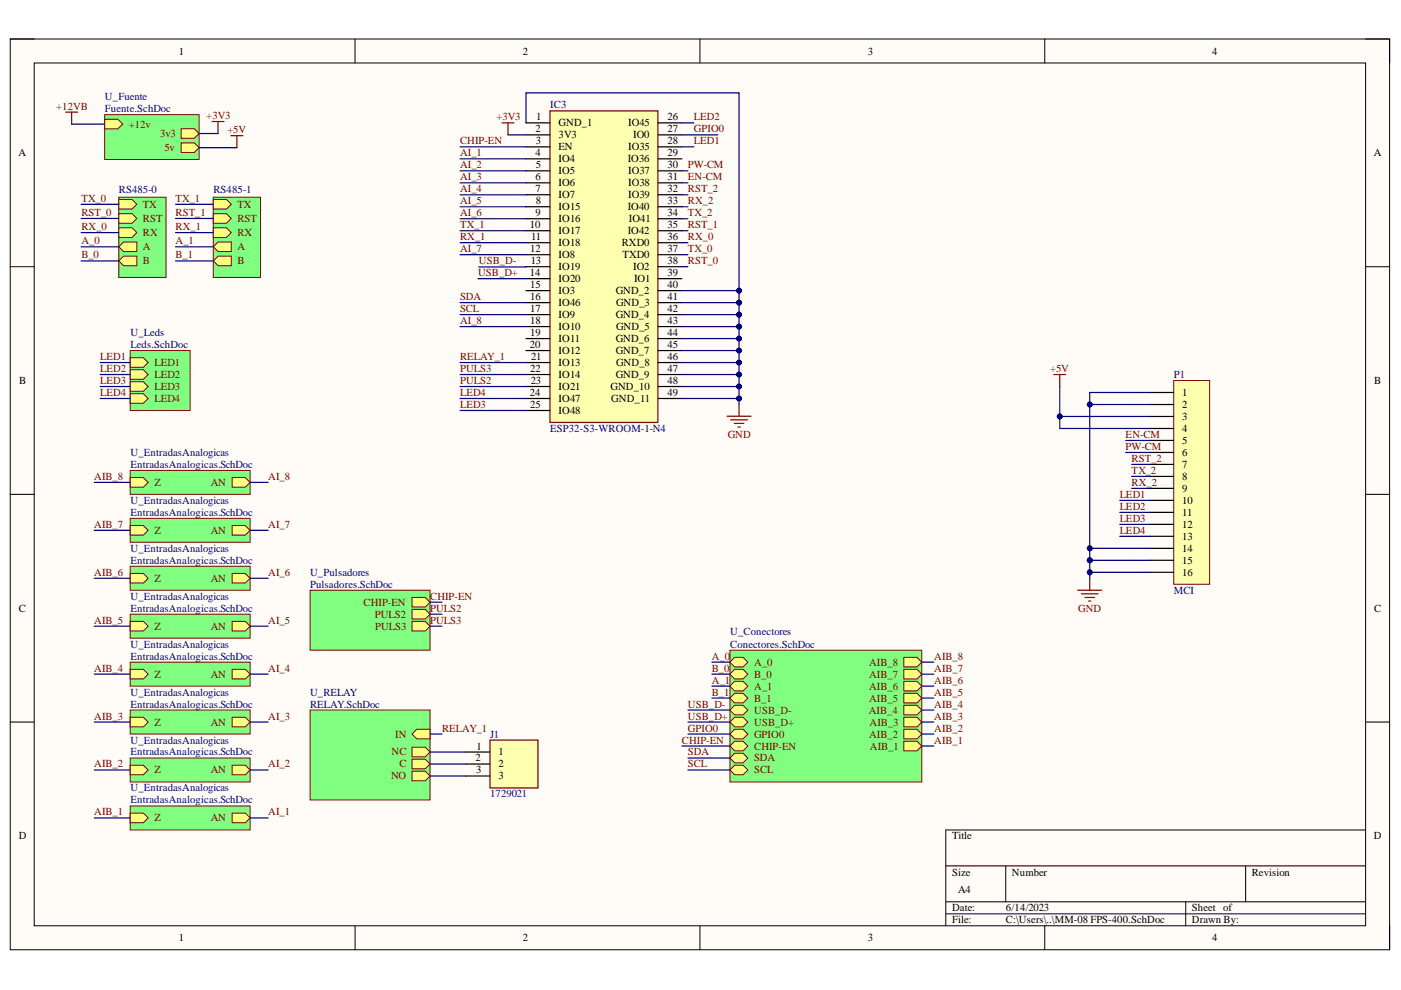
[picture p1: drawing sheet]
<svg xmlns="http://www.w3.org/2000/svg" width="297mm" height="210mm" viewBox="0 0 297 210" stroke-linecap="round" stroke-linejoin="round" font-family="sans-serif">
<defs><g id="words">
<g font-size="2.3">
<text x="37.9" y="11.6">1</text>
<text x="110.8" y="11.6">2</text>
<text x="184" y="11.6">3</text>
<text x="257" y="11.6">4</text>
<text x="113.5" y="28.1">2</text>
<text x="113.7" y="25.5">1</text>
<text x="118.4" y="26.8">GND_1</text>
<text x="118.4" y="29.3">3V3</text>
<text x="133.2" y="26.8">IO45</text>
<text x="134.3" y="29.3">IO0</text>
<text x="141.5" y="25.5">26</text>
<text x="141.5" y="28.1">27</text>
<text x="3.9" y="33.1">A</text>
<text x="113.5" y="33.1">4</text>
<text x="113.6" y="30.6">3</text>
<text x="113.6" y="35.7">5</text>
<text x="118.4" y="31.9">EN</text>
<text x="118.4" y="34.4">IO4</text>
<text x="133.1" y="34.4">IO36</text>
<text x="133.2" y="31.9">IO35</text>
<text x="141.5" y="30.6">28</text>
<text x="141.5" y="33.1">29</text>
<text x="141.5" y="35.7">30</text>
<text x="291.3" y="33.1">A</text>
<text x="113.5" y="38.2">6</text>
<text x="113.5" y="40.7">7</text>
<text x="118.4" y="36.9">IO5</text>
<text x="118.4" y="39.5">IO6</text>
<text x="133.2" y="36.9">IO37</text>
<text x="133.2" y="39.5">IO38</text>
<text x="141.5" y="38.2">31</text>
<text x="141.5" y="40.7">32</text>
<text x="113.5" y="45.8">9</text>
<text x="113.6" y="43.3">8</text>
<text x="118.4" y="42">IO7</text>
<text x="118.4" y="44.5">IO15</text>
<text x="118.4" y="47.1">IO16</text>
<text x="133.1" y="44.5">IO40</text>
<text x="133.2" y="42">IO39</text>
<text x="133.3" y="47.1">IO41</text>
<text x="141.5" y="43.3">33</text>
<text x="141.5" y="45.8">34</text>
<text x="112.4" y="48.3">10</text>
<text x="112.4" y="53.5">12</text>
<text x="112.6" y="51">11</text>
<text x="118.4" y="49.7">IO17</text>
<text x="118.4" y="52.2">IO18</text>
<text x="131.8" y="52.2">RXD0</text>
<text x="133.1" y="49.7">IO42</text>
<text x="141.5" y="48.3">35</text>
<text x="141.5" y="51">36</text>
<text x="141.5" y="53.5">37</text>
<text x="112.4" y="58.6">14</text>
<text x="112.5" y="56">13</text>
<text x="118.4" y="54.8">IO8</text>
<text x="118.4" y="57.3">IO19</text>
<text x="118.4" y="59.8">IO20</text>
<text x="132" y="54.8">TXD0</text>
<text x="134.3" y="57.3">IO2</text>
<text x="134.4" y="59.8">IO1</text>
<text x="141.5" y="56">38</text>
<text x="141.5" y="58.6">39</text>
<text x="112.4" y="61.1">15</text>
<text x="112.4" y="63.6">16</text>
<text x="118.4" y="62.4">IO3</text>
<text x="118.4" y="64.9">IO46</text>
<text x="130.5" y="62.4">GND_2</text>
<text x="130.6" y="64.9">GND_3</text>
<text x="141.5" y="61.1">40</text>
<text x="141.5" y="63.6">41</text>
<text x="112.4" y="66.2">17</text>
<text x="112.4" y="68.7">18</text>
<text x="112.4" y="71.3">19</text>
<text x="118.4" y="67.5">IO9</text>
<text x="118.4" y="70">IO10</text>
<text x="130.5" y="67.5">GND_4</text>
<text x="130.6" y="70">GND_5</text>
<text x="141.5" y="66.2">42</text>
<text x="141.5" y="68.7">43</text>
<text x="141.5" y="71.3">44</text>
<text x="112.4" y="73.8">20</text>
<text x="112.6" y="76.3">21</text>
<text x="118.4" y="72.5">IO11</text>
<text x="118.4" y="75.1">IO12</text>
<text x="118.4" y="77.6">IO13</text>
<text x="130.5" y="72.5">GND_6</text>
<text x="130.5" y="75.1">GND_7</text>
<text x="130.6" y="77.6">GND_8</text>
<text x="141.5" y="73.8">45</text>
<text x="141.5" y="76.3">46</text>
<text x="4.1" y="81.4">B</text>
<text x="112.4" y="83.9">24</text>
<text x="112.4" y="78.9">22</text>
<text x="112.5" y="81.4">23</text>
<text x="118.4" y="80.1">IO14</text>
<text x="118.4" y="82.7">IO21</text>
<text x="129.4" y="82.7">GND_10</text>
<text x="130.5" y="80.1">GND_9</text>
<text x="141.5" y="78.9">47</text>
<text x="141.5" y="81.4">48</text>
<text x="141.5" y="83.9">49</text>
<text x="250.7" y="83.9">1</text>
<text x="291.4" y="81.4">B</text>
<text x="112.4" y="86.5">25</text>
<text x="118.4" y="85.2">IO47</text>
<text x="118.4" y="87.7">IO48</text>
<text x="129.6" y="85.2">GND_11</text>
<text x="250.7" y="86.5">2</text>
<text x="250.7" y="89">3</text>
<text x="250.7" y="91.5">4</text>
<text x="250.7" y="94.2">5</text>
<text x="250.7" y="96.7">6</text>
<text x="250.7" y="99.2">7</text>
<text x="250.7" y="101.8">8</text>
<text x="250.7" y="104.3">9</text>
<text x="250.7" y="106.8">10</text>
<text x="250.7" y="109.4">11</text>
<text x="250.7" y="111.9">12</text>
<text x="250.7" y="114.5">13</text>
<text x="250.7" y="117">14</text>
<text x="250.7" y="119.5">15</text>
<text x="250.7" y="122.1">16</text>
<text x="4" y="129.7">C</text>
<text x="291.4" y="129.7">C</text>
<text x="100.8" y="161.5">2</text>
<text x="101" y="158.9">1</text>
<text x="105.7" y="160.2">1</text>
<text x="100.9" y="164">3</text>
<text x="105.7" y="162.7">2</text>
<text x="105.7" y="165.3">3</text>
<text x="4" y="177.9">D</text>
<text x="201.9" y="177.9">Title</text>
<text x="291.3" y="177.9">D</text>
<text x="201.9" y="185.6">Size</text>
<text x="214.5" y="185.6">Number</text>
<text x="265.4" y="185.6">Revision</text>
<text x="203.1" y="189.4">A4</text>
<text x="201.9" y="193.2">Date:</text>
<text x="201.9" y="195.8">File:</text>
<text x="213.3" y="193.2">6/14/2023</text>
<text x="213.3" y="195.8">C:\Users\..\MM-08 FPS-400.SchDoc</text>
<text x="252.7" y="193.2">Sheet of</text>
<text x="252.7" y="195.8">Drawn By:</text>
<text x="37.9" y="199.6">1</text>
<text x="110.8" y="199.6">2</text>
<text x="184" y="199.6">3</text>
<text x="257" y="199.6">4</text>
</g>
<g font-size="2.3" fill="#800000">
<text x="11.9" y="23.2">+12VB</text>
<text x="27.3" y="27">+12v</text>
<text x="33.9" y="29.1">3v3</text>
<text x="43.7" y="25.3">+3V3</text>
<text x="48.2" y="28.2">+5V</text>
<text x="105.2" y="25.5">+3V3</text>
<text x="147.1" y="28.1">GPIO0</text>
<text x="147.1" y="25.5">LED2</text>
<text x="34.9" y="32">5v</text>
<text x="97.5" y="30.6">CHIP-EN</text>
<text x="97.5" y="35.7">AI_2</text>
<text x="97.5" y="33.1">AI_1</text>
<text x="145.9" y="35.7">PW-CM</text>
<text x="147.1" y="30.6">LED1</text>
<text x="97.5" y="38.2">AI_3</text>
<text x="97.5" y="40.7">AI_4</text>
<text x="145.9" y="40.7">RST_2</text>
<text x="145.9" y="38.2">EN-CM</text>
<text x="17.3" y="42.8">TX_0</text>
<text x="17.3" y="45.8">RST_0</text>
<text x="30.3" y="47.1">RST</text>
<text x="30.3" y="44">TX</text>
<text x="37.2" y="42.8">TX_1</text>
<text x="37.2" y="45.8">RST_1</text>
<text x="50.3" y="47.1">RST</text>
<text x="50.3" y="44">TX</text>
<text x="97.5" y="43.3">AI_5</text>
<text x="97.5" y="45.8">AI_6</text>
<text x="145.9" y="45.8">TX_2</text>
<text x="145.9" y="43.3">RX_2</text>
<text x="17.3" y="48.8">RX_0</text>
<text x="17.3" y="51.8">A_0</text>
<text x="30.3" y="50">RX</text>
<text x="30.3" y="53.1">A</text>
<text x="37.2" y="48.8">RX_1</text>
<text x="37.2" y="51.8">A_1</text>
<text x="50.3" y="50">RX</text>
<text x="50.3" y="53.1">A</text>
<text x="97.5" y="48.3">TX_1</text>
<text x="97.5" y="51">RX_1</text>
<text x="97.5" y="53.5">AI_7</text>
<text x="145.9" y="53.5">TX_0</text>
<text x="145.9" y="51">RX_0</text>
<text x="145.9" y="48.3">RST_1</text>
<text x="17.3" y="54.8">B_0</text>
<text x="30.3" y="56">B</text>
<text x="37.2" y="54.8">B_1</text>
<text x="50.3" y="56">B</text>
<text x="101.4" y="58.6">USB_D+</text>
<text x="101.5" y="56">USB_D-</text>
<text x="145.9" y="56">RST_0</text>
<text x="97.5" y="63.6">SDA</text>
<text x="97.5" y="66.2">SCL</text>
<text x="97.5" y="68.7">AI_8</text>
<text x="21.2" y="76.3">LED1</text>
<text x="32.7" y="77.6">LED1</text>
<text x="97.5" y="76.3">RELAY_1</text>
<text x="21.2" y="78.9">LED2</text>
<text x="21.2" y="81.4">LED3</text>
<text x="21.2" y="83.9">LED4</text>
<text x="32.7" y="80.1">LED2</text>
<text x="32.7" y="82.7">LED3</text>
<text x="97.5" y="83.9">LED4</text>
<text x="97.5" y="78.9">PULS3</text>
<text x="97.5" y="81.4">PULS2</text>
<text x="222.7" y="78.9">+5V</text>
<text x="32.7" y="85.2">LED4</text>
<text x="97.5" y="86.5">LED3</text>
<text x="154.3" y="92.8">GND</text>
<text x="238.7" y="92.9">EN-CM</text>
<text x="238.7" y="95.4">PW-CM</text>
<text x="20" y="101.8">AIB_8</text>
<text x="56.9" y="101.8">AI_8</text>
<text x="239.9" y="100.5">TX_2</text>
<text x="239.9" y="98">RST_2</text>
<text x="32.7" y="103">Z</text>
<text x="44.7" y="103">AN</text>
<text x="237.4" y="105.6">LED1</text>
<text x="239.9" y="103">RX_2</text>
<text x="20" y="111.9">AIB_7</text>
<text x="32.7" y="113.2">Z</text>
<text x="44.7" y="113.2">AN</text>
<text x="56.9" y="111.9">AI_7</text>
<text x="237.4" y="110.6">LED3</text>
<text x="237.4" y="113.2">LED4</text>
<text x="237.4" y="108.1">LED2</text>
<text x="20" y="122.1">AIB_6</text>
<text x="32.7" y="123.3">Z</text>
<text x="44.7" y="123.3">AN</text>
<text x="56.9" y="122.1">AI_6</text>
<text x="77.1" y="128.4">CHIP-EN</text>
<text x="79.4" y="130.9">PULS2</text>
<text x="91.2" y="127.1">CHIP-EN</text>
<text x="91.2" y="129.7">PULS2</text>
<text x="228.6" y="129.7">GND</text>
<text x="20" y="132.2">AIB_5</text>
<text x="32.7" y="133.5">Z</text>
<text x="44.7" y="133.5">AN</text>
<text x="56.9" y="132.2">AI_5</text>
<text x="79.5" y="133.5">PULS3</text>
<text x="91.2" y="132.2">PULS3</text>
<text x="20" y="142.4">AIB_4</text>
<text x="32.7" y="143.7">Z</text>
<text x="44.7" y="143.7">AN</text>
<text x="56.9" y="142.4">AI_4</text>
<text x="150.9" y="139.9">A_0</text>
<text x="150.9" y="142.4">B_0</text>
<text x="159.9" y="141.2">A_0</text>
<text x="159.9" y="143.7">B_0</text>
<text x="184.3" y="143.7">AIB_7</text>
<text x="184.3" y="141.2">AIB_8</text>
<text x="198.1" y="142.4">AIB_7</text>
<text x="198.1" y="139.9">AIB_8</text>
<text x="150.9" y="145">A_1</text>
<text x="150.9" y="147.5">B_1</text>
<text x="159.9" y="146.2">A_1</text>
<text x="159.9" y="148.8">B_1</text>
<text x="184.3" y="146.2">AIB_6</text>
<text x="184.3" y="148.8">AIB_5</text>
<text x="198.1" y="147.5">AIB_5</text>
<text x="198.1" y="145">AIB_6</text>
<text x="20" y="152.6">AIB_3</text>
<text x="32.7" y="153.8">Z</text>
<text x="44.7" y="153.8">AN</text>
<text x="56.9" y="152.6">AI_3</text>
<text x="93.7" y="155.1">RELAY_1</text>
<text x="145.9" y="150">USB_D-</text>
<text x="145.9" y="152.6">USB_D+</text>
<text x="145.9" y="155.1">GPIO0</text>
<text x="159.9" y="151.3">USB_D-</text>
<text x="159.9" y="153.8">USB_D+</text>
<text x="184.2" y="151.3">AIB_4</text>
<text x="184.3" y="153.8">AIB_3</text>
<text x="198.1" y="155.1">AIB_2</text>
<text x="198.1" y="152.6">AIB_3</text>
<text x="198.1" y="150">AIB_4</text>
<text x="83" y="160.2">NC</text>
<text x="83.8" y="156.4">IN</text>
<text x="144.6" y="157.6">CHIP-EN</text>
<text x="145.9" y="160.2">SDA</text>
<text x="159.9" y="156.4">GPIO0</text>
<text x="159.9" y="158.9">CHIP-EN</text>
<text x="159.9" y="161.5">SDA</text>
<text x="184.3" y="156.4">AIB_2</text>
<text x="184.4" y="158.9">AIB_1</text>
<text x="198.1" y="157.6">AIB_1</text>
<text x="20" y="162.7">AIB_2</text>
<text x="32.7" y="164">Z</text>
<text x="44.7" y="164">AN</text>
<text x="56.9" y="162.7">AI_2</text>
<text x="82.9" y="165.3">NO</text>
<text x="84.7" y="162.7">C</text>
<text x="145.9" y="162.7">SCL</text>
<text x="159.9" y="164">SCL</text>
<text x="20" y="172.9">AIB_1</text>
<text x="56.9" y="172.9">AI_1</text>
<text x="32.7" y="174.1">Z</text>
<text x="44.7" y="174.1">AN</text>
</g>
<g font-size="2.3" fill="#000080">
<text x="22.3" y="21.2">U_Fuente</text>
<text x="22.3" y="23.8">Fuente.SchDoc</text>
<text x="116.7" y="23">IC3</text>
<text x="25.2" y="40.8">RS485-0</text>
<text x="45.3" y="40.8">RS485-1</text>
<text x="27.7" y="71.3">U_Leds</text>
<text x="27.7" y="73.8">Leds.SchDoc</text>
<text x="248.9" y="80.1">P1</text>
<text x="116.7" y="91.5">ESP32-S3-WROOM-1-N4</text>
<text x="27.7" y="96.7">U_EntradasAnalogicas</text>
<text x="27.7" y="99.2">EntradasAnalogicas.SchDoc</text>
<text x="27.7" y="106.8">U_EntradasAnalogicas</text>
<text x="27.7" y="109.4">EntradasAnalogicas.SchDoc</text>
<text x="27.7" y="117">U_EntradasAnalogicas</text>
<text x="27.7" y="119.5">EntradasAnalogicas.SchDoc</text>
<text x="65.7" y="122.1">U_Pulsadores</text>
<text x="65.7" y="124.6">Pulsadores.SchDoc</text>
<text x="248.9" y="125.9">MCI</text>
<text x="27.7" y="127.1">U_EntradasAnalogicas</text>
<text x="27.7" y="129.7">EntradasAnalogicas.SchDoc</text>
<text x="27.7" y="137.4">U_EntradasAnalogicas</text>
<text x="154.8" y="134.7">U_Conectores</text>
<text x="154.8" y="137.4">Conectores.SchDoc</text>
<text x="27.7" y="139.9">EntradasAnalogicas.SchDoc</text>
<text x="27.7" y="147.5">U_EntradasAnalogicas</text>
<text x="65.7" y="147.5">U_RELAY</text>
<text x="27.7" y="150">EntradasAnalogicas.SchDoc</text>
<text x="65.7" y="150">RELAY.SchDoc</text>
<text x="27.7" y="157.6">U_EntradasAnalogicas</text>
<text x="27.7" y="160.2">EntradasAnalogicas.SchDoc</text>
<text x="103.9" y="156.4">J1</text>
<text x="27.7" y="167.8">U_EntradasAnalogicas</text>
<text x="27.7" y="170.3">EntradasAnalogicas.SchDoc</text>
<text x="103.9" y="169.1">1729021</text>
</g>
</g></defs>
<path d="M2.2 8.3h292.4v193.1h-292.4z" fill-rule="evenodd" fill="#fffcf8"/>
<path d="M2.2 8.3h292.4v193.1h-292.4z" fill="none" stroke="#000" stroke-width=".21"/>
<path d="M7.3 13.4h282.2v182.9h-282.2z" fill-rule="evenodd" fill="#fffcf8"/>
<g fill="none" stroke="#000" stroke-width=".21">
<path d="M2.2 8.3h5.1M7.3 13.4h282.2v182.9h-282.2zM75.3 8.3v5M148.4 8.3v5M221.5 8.3v5.1M289.5 8.3h5.1v5.1M2.2 56.5h5.1M289.5 56.5h5.1M2.2 104.8h5.1M289.5 104.8h5.1M2.2 153.1h5.1M289.5 153.1h5.1"/>
<path d="M289.5 176h-89v20.3M75.3 196.3v5.1M148.4 196.3v5.1M200.5 183.6h89M200.5 191.2h89M200.5 193.8h89M213.2 183.6v7.6M221.5 196.3v5.1M251.4 191.2v5.1M264.1 183.6v7.6M294.6 196.3v5.1"/>
</g>
<path d="M22.2 24.3h20v9.5h-20z" fill-rule="evenodd" fill="#80ff80"/>
<path d="M22.2 24.3h20v9.5h-20z" fill="none" stroke="#800000" stroke-width=".21"/>
<path d="M22.2 25.3h2.8l1 1-1 1h-2.8z" fill-rule="evenodd" fill="#ffff80"/>
<path d="M22.2 25.3h2.8l1 1-1 1h-2.8z" fill="none" stroke="#800000" stroke-width=".21"/>
<path d="M38.4 27.3h2.8l1 1-1 1h-2.8z" fill-rule="evenodd" fill="#ffff80"/>
<path d="M38.4 27.3h2.8l1 1-1 1h-2.8z" fill="none" stroke="#800000" stroke-width=".21"/>
<path d="M38.4 30.3h2.8l1 1-1 1h-2.8z" fill-rule="evenodd" fill="#ffff80"/>
<path d="M38.4 30.3h2.8l1 1-1 1h-2.8z" fill="none" stroke="#800000" stroke-width=".21"/>
<path d="M13.9 23.8h2.6M15.2 23.8v2.5M44.9 25.8h2.6M46.2 25.8v2.5M49 28.8h2.5M50.2 28.8v2.5" fill="none" stroke="#800000" stroke-width=".26"/>
<path d="M45.2 41.8h10v17h-10z" fill-rule="evenodd" fill="#80ff80"/>
<path d="M45.2 41.8h10v17h-10z" fill="none" stroke="#800000" stroke-width=".21"/>
<path d="M45.2 45.3h2.8l1 1-1 1h-2.8z" fill-rule="evenodd" fill="#ffff80"/>
<path d="M45.2 45.3h2.8l1 1-1 1h-2.8z" fill="none" stroke="#800000" stroke-width=".21"/>
<path d="M45.2 48.3h2.8l1 1-1 1h-2.8z" fill-rule="evenodd" fill="#ffff80"/>
<path d="M45.2 48.3h2.8l1 1-1 1h-2.8z" fill="none" stroke="#800000" stroke-width=".21"/>
<path d="M45.2 52.3l1-1h2.8v2h-2.8z" fill-rule="evenodd" fill="#ffff80"/>
<path d="M45.2 52.3l1-1h2.8v2h-2.8z" fill="none" stroke="#800000" stroke-width=".21"/>
<path d="M45.2 55.3l1-1h2.8v2h-2.8z" fill-rule="evenodd" fill="#ffff80"/>
<path d="M45.2 55.3l1-1h2.8v2h-2.8z" fill="none" stroke="#800000" stroke-width=".21"/>
<path d="M45.2 42.3h2.8l1 1-1 1h-2.8z" fill-rule="evenodd" fill="#ffff80"/>
<path d="M45.2 42.3h2.8l1 1-1 1h-2.8z" fill="none" stroke="#800000" stroke-width=".21"/>
<path d="M25.2 41.8h10v17h-10z" fill-rule="evenodd" fill="#80ff80"/>
<path d="M25.2 41.8h10v17h-10z" fill="none" stroke="#800000" stroke-width=".21"/>
<path d="M25.2 45.3h2.8l1 1-1 1h-2.8z" fill-rule="evenodd" fill="#ffff80"/>
<path d="M25.2 45.3h2.8l1 1-1 1h-2.8z" fill="none" stroke="#800000" stroke-width=".21"/>
<path d="M25.2 48.3h2.8l1 1-1 1h-2.8z" fill-rule="evenodd" fill="#ffff80"/>
<path d="M25.2 48.3h2.8l1 1-1 1h-2.8z" fill="none" stroke="#800000" stroke-width=".21"/>
<path d="M25.2 52.3l1-1h2.8v2h-2.8z" fill-rule="evenodd" fill="#ffff80"/>
<path d="M25.2 52.3l1-1h2.8v2h-2.8z" fill="none" stroke="#800000" stroke-width=".21"/>
<path d="M25.2 55.3l1-1h2.8v2h-2.8z" fill-rule="evenodd" fill="#ffff80"/>
<path d="M25.2 55.3l1-1h2.8v2h-2.8z" fill="none" stroke="#800000" stroke-width=".21"/>
<path d="M25.2 42.3h2.8l1 1-1 1h-2.8z" fill-rule="evenodd" fill="#ffff80"/>
<path d="M25.2 42.3h2.8l1 1-1 1h-2.8z" fill="none" stroke="#800000" stroke-width=".21"/>
<path d="M116.6 23.5h22.9v66.1h-22.9z" fill-rule="evenodd" fill="#ffffb0"/>
<path d="M106.4 26h2.6M107.7 26v2.6M116.6 23.5h22.9v66.1h-22.9zM154.1 88.3h5.1M154.9 89h3.6M155.7 89.8h2M156.4 90.5h.5M156.7 85.7v2.6" fill="none" stroke="#800000" stroke-width=".26"/>
<g fill="none" stroke="#000" stroke-width=".26">
<path d="M111.5 26h5.1M111.5 28.6h5.1M111.5 31.1h5.1M111.5 33.7h5.1M111.5 36.2h5.1M111.5 38.8h5.1M139.5 26h5.1M139.5 28.6h5.1M139.5 31.1h5.1M139.5 33.7h5.1M139.5 36.2h5.1M139.5 38.8h5.1"/>
<path d="M111.5 41.3h5.1M111.5 43.8h5.1M111.5 46.4h5.1M111.5 48.9h5.1M111.5 51.5h5.1M111.5 54h5.1M111.5 56.5h5.1M111.5 59.1h5.1M139.5 41.3h5.1M139.5 43.8h5.1M139.5 46.4h5.1M139.5 48.9h5.1"/>
<path d="M139.5 51.5h5.1M139.5 54h5.1M139.5 56.5h5.1M139.5 59.1h5.1M111.5 61.6h5.1M111.5 64.2h5.1M111.5 66.7h5.1M111.5 69.2h5.1M111.5 71.8h5.1M111.5 74.3h5.1M111.5 76.9h5.1M111.5 79.4h5.1"/>
<path d="M139.5 61.6h5.1M139.5 64.2h5.1M139.5 66.7h5.1M139.5 69.2h5.1M139.5 71.8h5.1M139.5 74.3h5.1M139.5 76.9h5.1M139.5 79.4h5.1M111.5 82h5.1M111.5 84.5h5.1M111.5 87h5.1M139.5 82h5.1"/>
<path d="M139.5 84.5h5.1"/>
</g>
<path d="M27.6 74.3h12.7v12.7h-12.7z" fill-rule="evenodd" fill="#80ff80"/>
<path d="M27.6 74.3h12.7v12.7h-12.7z" fill="none" stroke="#800000" stroke-width=".21"/>
<path d="M27.6 75.9h2.8l1 1-1 1h-2.8z" fill-rule="evenodd" fill="#ffff80"/>
<path d="M27.6 75.9h2.8l1 1-1 1h-2.8z" fill="none" stroke="#800000" stroke-width=".21"/>
<path d="M27.6 78.4h2.8l1 1-1 1h-2.8z" fill-rule="evenodd" fill="#ffff80"/>
<path d="M27.6 78.4h2.8l1 1-1 1h-2.8z" fill="none" stroke="#800000" stroke-width=".21"/>
<path d="M27.6 80.9h2.8l1 1.1-1 1h-2.8z" fill-rule="evenodd" fill="#ffff80"/>
<path d="M27.6 80.9h2.8l1 1.1-1 1h-2.8z" fill="none" stroke="#800000" stroke-width=".21"/>
<path d="M27.6 83.5h2.8l1 1-1 1h-2.8z" fill-rule="evenodd" fill="#ffff80"/>
<path d="M27.6 83.5h2.8l1 1-1 1h-2.8z" fill="none" stroke="#800000" stroke-width=".21"/>
<path d="M154.8 137.9h40.6v27.9h-40.6z" fill-rule="evenodd" fill="#80ff80"/>
<path d="M154.8 137.9h40.6v27.9h-40.6z" fill="none" stroke="#800000" stroke-width=".21"/>
<path d="M155.8 139.4h1.7l1.1 1-1.1 1h-1.7l-1-1z" fill-rule="evenodd" fill="#ffff80"/>
<path d="M155.8 139.4h1.7l1.1 1-1.1 1h-1.7l-1-1z" fill="none" stroke="#800000" stroke-width=".21"/>
<path d="M155.8 141.9h1.7l1.1 1-1.1 1h-1.7l-1-1z" fill-rule="evenodd" fill="#ffff80"/>
<path d="M155.8 141.9h1.7l1.1 1-1.1 1h-1.7l-1-1z" fill="none" stroke="#800000" stroke-width=".21"/>
<path d="M155.8 144.5h1.7l1.1 1-1.1 1h-1.7l-1-1z" fill-rule="evenodd" fill="#ffff80"/>
<path d="M155.8 144.5h1.7l1.1 1-1.1 1h-1.7l-1-1z" fill="none" stroke="#800000" stroke-width=".21"/>
<path d="M154.8 148l1-1h1.7l1.1 1-1.1 1h-1.7z" fill-rule="evenodd" fill="#ffff80"/>
<path d="M154.8 148l1-1h1.7l1.1 1-1.1 1h-1.7z" fill="none" stroke="#800000" stroke-width=".21"/>
<path d="M154.8 150.6l1-1.1h1.7l1.1 1.1-1.1 1h-1.7z" fill-rule="evenodd" fill="#ffff80"/>
<path d="M154.8 150.6l1-1.1h1.7l1.1 1.1-1.1 1h-1.7z" fill="none" stroke="#800000" stroke-width=".21"/>
<path d="M154.8 153.1l1-1h1.7l1.1 1-1.1 1h-1.7z" fill-rule="evenodd" fill="#ffff80"/>
<path d="M154.8 153.1l1-1h1.7l1.1 1-1.1 1h-1.7z" fill="none" stroke="#800000" stroke-width=".21"/>
<path d="M154.8 155.6l1-1h1.7l1.1 1-1.1 1.1h-1.7z" fill-rule="evenodd" fill="#ffff80"/>
<path d="M154.8 155.6l1-1h1.7l1.1 1-1.1 1.1h-1.7z" fill="none" stroke="#800000" stroke-width=".21"/>
<path d="M154.8 158.2l1-1h1.7l1.1 1-1.1 1h-1.7z" fill-rule="evenodd" fill="#ffff80"/>
<path d="M154.8 158.2l1-1h1.7l1.1 1-1.1 1h-1.7z" fill="none" stroke="#800000" stroke-width=".21"/>
<path d="M154.8 160.7l1-1h1.7l1.1 1-1.1 1h-1.7z" fill-rule="evenodd" fill="#ffff80"/>
<path d="M154.8 160.7l1-1h1.7l1.1 1-1.1 1h-1.7z" fill="none" stroke="#800000" stroke-width=".21"/>
<path d="M154.8 163.3l1-1.1h1.7l1.1 1.1-1.1 1h-1.7z" fill-rule="evenodd" fill="#ffff80"/>
<path d="M154.8 163.3l1-1.1h1.7l1.1 1.1-1.1 1h-1.7z" fill="none" stroke="#800000" stroke-width=".21"/>
<path d="M191.6 152.1h2.8l1 1-1 1h-2.8z" fill-rule="evenodd" fill="#ffff80"/>
<path d="M191.6 152.1h2.8l1 1-1 1h-2.8z" fill="none" stroke="#800000" stroke-width=".21"/>
<path d="M191.6 154.6h2.8l1 1-1 1.1h-2.8z" fill-rule="evenodd" fill="#ffff80"/>
<path d="M191.6 154.6h2.8l1 1-1 1.1h-2.8z" fill="none" stroke="#800000" stroke-width=".21"/>
<path d="M191.6 144.5h2.8l1 1-1 1h-2.8z" fill-rule="evenodd" fill="#ffff80"/>
<path d="M191.6 144.5h2.8l1 1-1 1h-2.8z" fill="none" stroke="#800000" stroke-width=".21"/>
<path d="M191.6 141.9h2.8l1 1-1 1.1h-2.8z" fill-rule="evenodd" fill="#ffff80"/>
<path d="M191.6 141.9h2.8l1 1-1 1.1h-2.8z" fill="none" stroke="#800000" stroke-width=".21"/>
<path d="M191.6 147h2.8l1 1-1 1h-2.8z" fill-rule="evenodd" fill="#ffff80"/>
<path d="M191.6 147h2.8l1 1-1 1h-2.8z" fill="none" stroke="#800000" stroke-width=".21"/>
<path d="M191.6 149.5h2.8l1 1.1-1 1h-2.8z" fill-rule="evenodd" fill="#ffff80"/>
<path d="M191.6 149.5h2.8l1 1.1-1 1h-2.8z" fill="none" stroke="#800000" stroke-width=".21"/>
<path d="M191.6 157.2h2.8l1 1-1 1h-2.8z" fill-rule="evenodd" fill="#ffff80"/>
<path d="M191.6 157.2h2.8l1 1-1 1h-2.8z" fill="none" stroke="#800000" stroke-width=".21"/>
<path d="M191.6 139.4h2.8l1 1-1 1h-2.8z" fill-rule="evenodd" fill="#ffff80"/>
<path d="M191.6 139.4h2.8l1 1-1 1h-2.8z" fill="none" stroke="#800000" stroke-width=".21"/>
<path d="M65.7 125.1h25.5v12.8h-25.5z" fill-rule="evenodd" fill="#80ff80"/>
<path d="M65.7 125.1h25.5v12.8h-25.5z" fill="none" stroke="#800000" stroke-width=".21"/>
<path d="M87.4 126.7h2.8l1 1-1 1h-2.8z" fill-rule="evenodd" fill="#ffff80"/>
<path d="M87.4 126.7h2.8l1 1-1 1h-2.8z" fill="none" stroke="#800000" stroke-width=".21"/>
<path d="M87.4 129.2h2.8l1 1-1 1h-2.8z" fill-rule="evenodd" fill="#ffff80"/>
<path d="M87.4 129.2h2.8l1 1-1 1h-2.8z" fill="none" stroke="#800000" stroke-width=".21"/>
<path d="M87.4 131.7h2.8l1 1.1-1 1h-2.8z" fill-rule="evenodd" fill="#ffff80"/>
<path d="M87.4 131.7h2.8l1 1.1-1 1h-2.8z" fill="none" stroke="#800000" stroke-width=".21"/>
<path d="M27.6 99.7h25.4v5.1h-25.4z" fill-rule="evenodd" fill="#80ff80"/>
<path d="M27.6 99.7h25.4v5.1h-25.4z" fill="none" stroke="#800000" stroke-width=".21"/>
<path d="M49.2 101.3h2.8l1 1-1 1h-2.8z" fill-rule="evenodd" fill="#ffff80"/>
<path d="M49.2 101.3h2.8l1 1-1 1h-2.8z" fill="none" stroke="#800000" stroke-width=".21"/>
<path d="M27.6 101.3h2.8l1 1-1 1h-2.8z" fill-rule="evenodd" fill="#ffff80"/>
<path d="M27.6 101.3h2.8l1 1-1 1h-2.8z" fill="none" stroke="#800000" stroke-width=".21"/>
<path d="M27.6 109.9h25.4v5.1h-25.4z" fill-rule="evenodd" fill="#80ff80"/>
<path d="M27.6 109.9h25.4v5.1h-25.4z" fill="none" stroke="#800000" stroke-width=".21"/>
<path d="M49.2 111.4h2.8l1 1-1 1.1h-2.8z" fill-rule="evenodd" fill="#ffff80"/>
<path d="M49.2 111.4h2.8l1 1-1 1.1h-2.8z" fill="none" stroke="#800000" stroke-width=".21"/>
<path d="M27.6 111.4h2.8l1 1-1 1.1h-2.8z" fill-rule="evenodd" fill="#ffff80"/>
<path d="M27.6 111.4h2.8l1 1-1 1.1h-2.8z" fill="none" stroke="#800000" stroke-width=".21"/>
<path d="M27.6 120.1h25.4v5h-25.4z" fill-rule="evenodd" fill="#80ff80"/>
<path d="M27.6 120.1h25.4v5h-25.4z" fill="none" stroke="#800000" stroke-width=".21"/>
<path d="M49.2 121.6h2.8l1 1-1 1h-2.8z" fill-rule="evenodd" fill="#ffff80"/>
<path d="M49.2 121.6h2.8l1 1-1 1h-2.8z" fill="none" stroke="#800000" stroke-width=".21"/>
<path d="M27.6 121.6h2.8l1 1-1 1h-2.8z" fill-rule="evenodd" fill="#ffff80"/>
<path d="M27.6 121.6h2.8l1 1-1 1h-2.8z" fill="none" stroke="#800000" stroke-width=".21"/>
<path d="M27.6 130.2h25.4v5.1h-25.4z" fill-rule="evenodd" fill="#80ff80"/>
<path d="M27.6 130.2h25.4v5.1h-25.4z" fill="none" stroke="#800000" stroke-width=".21"/>
<path d="M49.2 131.7h2.8l1 1.1-1 1h-2.8z" fill-rule="evenodd" fill="#ffff80"/>
<path d="M49.2 131.7h2.8l1 1.1-1 1h-2.8z" fill="none" stroke="#800000" stroke-width=".21"/>
<path d="M27.6 131.7h2.8l1 1.1-1 1h-2.8z" fill-rule="evenodd" fill="#ffff80"/>
<path d="M27.6 131.7h2.8l1 1.1-1 1h-2.8z" fill="none" stroke="#800000" stroke-width=".21"/>
<path d="M27.6 140.4h25.4v5.1h-25.4z" fill-rule="evenodd" fill="#80ff80"/>
<path d="M27.6 140.4h25.4v5.1h-25.4z" fill="none" stroke="#800000" stroke-width=".21"/>
<path d="M49.2 141.9h2.8l1 1-1 1h-2.8z" fill-rule="evenodd" fill="#ffff80"/>
<path d="M49.2 141.9h2.8l1 1-1 1h-2.8z" fill="none" stroke="#800000" stroke-width=".21"/>
<path d="M27.6 141.9h2.8l1 1-1 1h-2.8z" fill-rule="evenodd" fill="#ffff80"/>
<path d="M27.6 141.9h2.8l1 1-1 1h-2.8z" fill="none" stroke="#800000" stroke-width=".21"/>
<path d="M27.6 150.6h25.4v5h-25.4z" fill-rule="evenodd" fill="#80ff80"/>
<path d="M27.6 150.6h25.4v5h-25.4z" fill="none" stroke="#800000" stroke-width=".21"/>
<path d="M49.2 152.1h2.8l1 1-1 1h-2.8z" fill-rule="evenodd" fill="#ffff80"/>
<path d="M49.2 152.1h2.8l1 1-1 1h-2.8z" fill="none" stroke="#800000" stroke-width=".21"/>
<path d="M27.6 152.1h2.8l1 1-1 1h-2.8z" fill-rule="evenodd" fill="#ffff80"/>
<path d="M27.6 152.1h2.8l1 1-1 1h-2.8z" fill="none" stroke="#800000" stroke-width=".21"/>
<path d="M27.6 160.7h25.4v5.1h-25.4z" fill-rule="evenodd" fill="#80ff80"/>
<path d="M27.6 160.7h25.4v5.1h-25.4z" fill="none" stroke="#800000" stroke-width=".21"/>
<path d="M49.2 162.2h2.8l1 1.1-1 1h-2.8z" fill-rule="evenodd" fill="#ffff80"/>
<path d="M49.2 162.2h2.8l1 1.1-1 1h-2.8z" fill="none" stroke="#800000" stroke-width=".21"/>
<path d="M27.6 162.2h2.8l1 1.1-1 1h-2.8z" fill-rule="evenodd" fill="#ffff80"/>
<path d="M27.6 162.2h2.8l1 1.1-1 1h-2.8z" fill="none" stroke="#800000" stroke-width=".21"/>
<path d="M27.6 170.9h25.4v5.1h-25.4z" fill-rule="evenodd" fill="#80ff80"/>
<path d="M27.6 170.9h25.4v5.1h-25.4z" fill="none" stroke="#800000" stroke-width=".21"/>
<path d="M49.2 172.4h2.8l1 1-1 1h-2.8z" fill-rule="evenodd" fill="#ffff80"/>
<path d="M49.2 172.4h2.8l1 1-1 1h-2.8z" fill="none" stroke="#800000" stroke-width=".21"/>
<path d="M27.6 172.4h2.8l1 1-1 1h-2.8z" fill-rule="evenodd" fill="#ffff80"/>
<path d="M27.6 172.4h2.8l1 1-1 1h-2.8z" fill="none" stroke="#800000" stroke-width=".21"/>
<path d="M65.7 150.6h25.5v19h-25.5z" fill-rule="evenodd" fill="#80ff80"/>
<path d="M65.7 150.6h25.5v19h-25.5z" fill="none" stroke="#800000" stroke-width=".21"/>
<path d="M87.4 155.6l1-1h2.8v2.1h-2.8z" fill-rule="evenodd" fill="#ffff80"/>
<path d="M87.4 155.6l1-1h2.8v2.1h-2.8z" fill="none" stroke="#800000" stroke-width=".21"/>
<path d="M87.4 158.4h2.8l1 1-1 1.1h-2.8z" fill-rule="evenodd" fill="#ffff80"/>
<path d="M87.4 158.4h2.8l1 1-1 1.1h-2.8z" fill="none" stroke="#800000" stroke-width=".21"/>
<path d="M87.4 161h2.8l1 1-1 1h-2.8z" fill-rule="evenodd" fill="#ffff80"/>
<path d="M87.4 161h2.8l1 1-1 1h-2.8z" fill="none" stroke="#800000" stroke-width=".21"/>
<path d="M87.4 163.5h2.8l1 1-1 1h-2.8z" fill-rule="evenodd" fill="#ffff80"/>
<path d="M87.4 163.5h2.8l1 1-1 1h-2.8z" fill="none" stroke="#800000" stroke-width=".21"/>
<path d="M248.8 80.7h7.7v43.2h-7.7z" fill-rule="evenodd" fill="#ffffb0"/>
<path d="M248.8 80.7h7.7v43.2h-7.7z" fill="none" stroke="#800000" stroke-width=".21"/>
<g fill="none" stroke="#000" stroke-width=".26">
<path d="M243.8 83.2h5M243.8 85.8h5M243.8 88.3h5M243.8 90.8h5M243.8 93.4h5M243.8 95.9h5M243.8 98.5h5M243.8 101h5M243.8 103.5h5M243.8 106.1h5M243.8 108.6h5M243.8 111.2h5"/>
<path d="M243.8 113.7h5M243.8 116.3h5M243.8 118.8h5M243.8 121.3h5"/>
</g>
<path d="M223.4 79.4h2.6M224.7 79.4v2.6M228.5 125.1h5.1M229.3 125.9h3.5M230 126.7h2.1M230.8 127.4h.5M231 122.6v2.5" fill="none" stroke="#800000" stroke-width=".26"/>
<path d="M103.9 156.9h10.2v10.2h-10.2z" fill-rule="evenodd" fill="#ffffb0"/>
<path d="M103.9 156.9h10.2v10.2h-10.2z" fill="none" stroke="#800000" stroke-width=".26"/>
<path d="M98.8 159.4h5.1M98.8 162h5.1M98.8 164.5h5.1" fill="none" stroke="#000" stroke-width=".26"/>
<g fill="none" stroke="#000080" stroke-width=".26">
<path d="M15.2 26.3h7M42.2 31.3h8M42.2 28.3h4M107.7 28.6h3.8M111.5 26v-6.3h45.2v66M17.2 43.3h8M17.2 46.3h8M17.2 49.3h8M17.2 52.3h8M17.2 55.3h8M37.2 43.3h8M37.2 46.3h8"/>
<path d="M37.2 49.3h8M37.2 52.3h8M37.2 55.3h8M101.3 59.1h10.2M111.5 56.5l-10 .1"/>
</g>
<circle cx="156.7" cy="61.6" r=".51" fill="#000080"/>
<circle cx="156.7" cy="61.6" r=".51" fill="none" stroke="#000080" stroke-width=".21"/>
<circle cx="156.7" cy="64.2" r=".51" fill="#000080"/>
<circle cx="156.7" cy="64.2" r=".51" fill="none" stroke="#000080" stroke-width=".21"/>
<circle cx="156.7" cy="66.7" r=".51" fill="#000080"/>
<circle cx="156.7" cy="66.7" r=".51" fill="none" stroke="#000080" stroke-width=".21"/>
<circle cx="156.7" cy="69.2" r=".51" fill="#000080"/>
<circle cx="156.7" cy="69.2" r=".51" fill="none" stroke="#000080" stroke-width=".21"/>
<circle cx="156.7" cy="71.8" r=".51" fill="#000080"/>
<circle cx="156.7" cy="71.8" r=".51" fill="none" stroke="#000080" stroke-width=".21"/>
<circle cx="156.7" cy="74.3" r=".51" fill="#000080"/>
<circle cx="156.7" cy="74.3" r=".51" fill="none" stroke="#000080" stroke-width=".21"/>
<circle cx="156.7" cy="76.9" r=".51" fill="#000080"/>
<circle cx="156.7" cy="76.9" r=".51" fill="none" stroke="#000080" stroke-width=".21"/>
<circle cx="156.7" cy="79.4" r=".51" fill="#000080"/>
<circle cx="156.7" cy="79.4" r=".51" fill="none" stroke="#000080" stroke-width=".21"/>
<circle cx="156.7" cy="82" r=".51" fill="#000080"/>
<circle cx="156.7" cy="82" r=".51" fill="none" stroke="#000080" stroke-width=".21"/>
<circle cx="156.7" cy="84.5" r=".51" fill="#000080"/>
<circle cx="156.7" cy="84.5" r=".51" fill="none" stroke="#000080" stroke-width=".21"/>
<path d="M144.6 84.5h12.1" fill="none" stroke="#000080" stroke-width=".26"/>
<circle cx="156.7" cy="84.5" r=".51" fill="#000080"/>
<circle cx="156.7" cy="84.5" r=".51" fill="none" stroke="#000080" stroke-width=".21"/>
<path d="M144.6 82h12.1" fill="none" stroke="#000080" stroke-width=".26"/>
<circle cx="156.7" cy="82" r=".51" fill="#000080"/>
<circle cx="156.7" cy="82" r=".51" fill="none" stroke="#000080" stroke-width=".21"/>
<path d="M144.6 79.4h12.1" fill="none" stroke="#000080" stroke-width=".26"/>
<circle cx="156.7" cy="79.4" r=".51" fill="#000080"/>
<circle cx="156.7" cy="79.4" r=".51" fill="none" stroke="#000080" stroke-width=".21"/>
<path d="M144.6 76.9h12.1" fill="none" stroke="#000080" stroke-width=".26"/>
<circle cx="156.7" cy="76.9" r=".51" fill="#000080"/>
<circle cx="156.7" cy="76.9" r=".51" fill="none" stroke="#000080" stroke-width=".21"/>
<path d="M144.6 74.3h12.1" fill="none" stroke="#000080" stroke-width=".26"/>
<circle cx="156.7" cy="74.3" r=".51" fill="#000080"/>
<circle cx="156.7" cy="74.3" r=".51" fill="none" stroke="#000080" stroke-width=".21"/>
<path d="M144.6 71.8h12.1" fill="none" stroke="#000080" stroke-width=".26"/>
<circle cx="156.7" cy="71.8" r=".51" fill="#000080"/>
<circle cx="156.7" cy="71.8" r=".51" fill="none" stroke="#000080" stroke-width=".21"/>
<path d="M144.6 69.2h12.1" fill="none" stroke="#000080" stroke-width=".26"/>
<circle cx="156.7" cy="69.2" r=".51" fill="#000080"/>
<circle cx="156.7" cy="69.2" r=".51" fill="none" stroke="#000080" stroke-width=".21"/>
<path d="M144.6 66.7h12.1" fill="none" stroke="#000080" stroke-width=".26"/>
<circle cx="156.7" cy="66.7" r=".51" fill="#000080"/>
<circle cx="156.7" cy="66.7" r=".51" fill="none" stroke="#000080" stroke-width=".21"/>
<path d="M144.6 64.2h12.1" fill="none" stroke="#000080" stroke-width=".26"/>
<circle cx="156.7" cy="64.2" r=".51" fill="#000080"/>
<circle cx="156.7" cy="64.2" r=".51" fill="none" stroke="#000080" stroke-width=".21"/>
<path d="M144.6 61.6h12.1" fill="none" stroke="#000080" stroke-width=".26"/>
<circle cx="156.7" cy="61.6" r=".51" fill="#000080"/>
<circle cx="156.7" cy="61.6" r=".51" fill="none" stroke="#000080" stroke-width=".21"/>
<g fill="none" stroke="#000080" stroke-width=".26">
<path d="M97.5 31.1h14M97.5 36.2h14M97.5 38.8h14M97.5 33.7h14M144.6 28.6h7.6M144.6 31.1h2.5M144.6 26h2.5M97.5 54h14M97.5 41.3h14M97.5 43.8h14M97.5 46.4h14M97.5 51.5h14"/>
<path d="M97.5 48.9h14M144.6 54h1.3M144.6 56.5h1.3M144.6 51.5h1.3M144.6 48.9h1.3M21.2 79.4h6.4M21.2 76.9h6.4M97.5 64.2h14M97.5 66.7h14M97.5 79.4h14M21.2 82h6.4M21.2 84.5h6.4"/>
<path d="M97.5 82h14M97.5 84.5h14M97.5 87h14M20 102.3h7.6M20 112.4h7.6M53 102.3h3.8M53 112.4h3.8M231 118.8h12.8M20 132.8h7.6M20 122.6h7.6M53 132.8h3.8M53 122.6h3.8"/>
<path d="M91.2 127.7h2.5M91.2 130.2h2.5M91.2 132.8h2.5M20 142.9h7.6M20 153.1h7.6M53 142.9h3.8M53 153.1h3.8M144.6 158.2h10.2M145.9 150.6h8.9M145.9 153.1h8.9M145.9 155.6h8.9M150.9 140.4h3.9"/>
<path d="M150.9 142.9h3.9M150.9 145.5h3.9M150.9 148h3.9M195.4 140.4h2.6M195.4 142.9h2.6M195.4 145.5h2.6M195.4 148h2.6M195.4 150.6h2.6M195.4 153.1h2.6M195.4 155.6h2.6M195.4 158.2h2.6M20 163.3h7.6"/>
<path d="M20 173.4h7.6M53 163.3h3.8M53 173.4h3.9M145.9 160.7h8.9M145.9 163.3h8.9"/>
</g>
<circle cx="231" cy="118.8" r=".51" fill="#000080"/>
<circle cx="231" cy="118.8" r=".51" fill="none" stroke="#000080" stroke-width=".21"/>
<path d="M243.8 116.3h-12.8v2.5" fill="none" stroke="#000080" stroke-width=".26"/>
<circle cx="231" cy="116.3" r=".51" fill="#000080"/>
<circle cx="231" cy="116.3" r=".51" fill="none" stroke="#000080" stroke-width=".21"/>
<circle cx="231" cy="118.8" r=".51" fill="#000080"/>
<circle cx="231" cy="118.8" r=".51" fill="none" stroke="#000080" stroke-width=".21"/>
<path d="M231 118.8v2.5" fill="none" stroke="#000080" stroke-width=".26"/>
<circle cx="231" cy="121.3" r=".51" fill="#000080"/>
<circle cx="231" cy="121.3" r=".51" fill="none" stroke="#000080" stroke-width=".21"/>
<circle cx="231" cy="118.8" r=".51" fill="#000080"/>
<circle cx="231" cy="118.8" r=".51" fill="none" stroke="#000080" stroke-width=".21"/>
<path d="M243.8 121.3h-12.8v1.3" fill="none" stroke="#000080" stroke-width=".26"/>
<circle cx="231" cy="121.3" r=".51" fill="#000080"/>
<circle cx="231" cy="121.3" r=".51" fill="none" stroke="#000080" stroke-width=".21"/>
<path d="M243.8 83.2h-12.8v33.1" fill="none" stroke="#000080" stroke-width=".26"/>
<circle cx="231" cy="85.8" r=".51" fill="#000080"/>
<circle cx="231" cy="85.8" r=".51" fill="none" stroke="#000080" stroke-width=".21"/>
<circle cx="231" cy="116.3" r=".51" fill="#000080"/>
<circle cx="231" cy="116.3" r=".51" fill="none" stroke="#000080" stroke-width=".21"/>
<path d="M231 85.8h12.8" fill="none" stroke="#000080" stroke-width=".26"/>
<circle cx="231" cy="85.8" r=".51" fill="#000080"/>
<circle cx="231" cy="85.8" r=".51" fill="none" stroke="#000080" stroke-width=".21"/>
<path d="M224.7 82v6.3h19.1" fill="none" stroke="#000080" stroke-width=".26"/>
<circle cx="224.7" cy="88.3" r=".51" fill="#000080"/>
<circle cx="224.7" cy="88.3" r=".51" fill="none" stroke="#000080" stroke-width=".21"/>
<path d="M224.7 88.3v2.5h19.1" fill="none" stroke="#000080" stroke-width=".26"/>
<circle cx="224.7" cy="88.3" r=".51" fill="#000080"/>
<circle cx="224.7" cy="88.3" r=".51" fill="none" stroke="#000080" stroke-width=".21"/>
<g fill="none" stroke="#000080" stroke-width=".26">
<path d="M144.6 38.8h1.3M144.6 36.2h1.3M144.6 41.3h1.3M144.6 43.8h1.3M144.6 46.4h1.3M97.5 76.9h14M97.5 69.2h14M238.7 93.4h5.1M238.7 95.9h5.1M239.9 98.5h3.9M237.4 106.1h6.4M237.4 108.6h6.4"/>
<path d="M237.4 111.2h6.4M237.4 113.7h6.4M239.9 101h3.9M239.9 103.5h3.9M91.2 155.6h2.5M91.2 159.4h7.6M91.2 162h7.6M91.2 164.5h7.6"/>
</g>
<use href="#words"/>
</svg>
